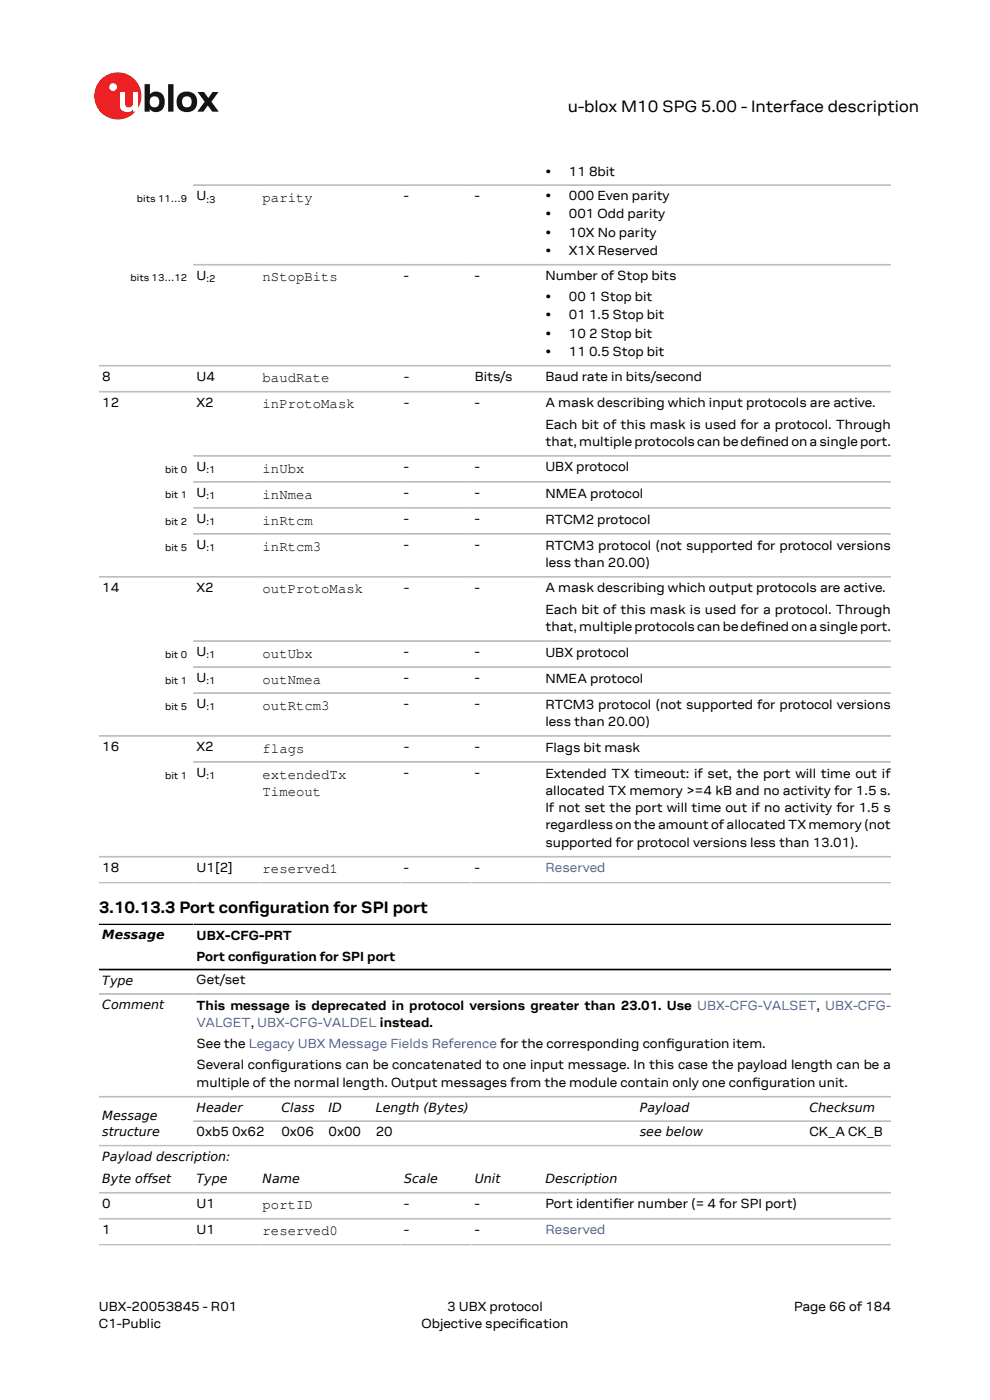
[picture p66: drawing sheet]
<svg xmlns="http://www.w3.org/2000/svg" width="210mm" height="297mm" viewBox="0 0 210 297" stroke-linecap="round" stroke-linejoin="round" font-family="sans-serif">
<defs><g id="words">
<g font-size="3.5">
<text x="120.4" y="23.7">u-blox M10 SPG 5.00 - Interface description</text>
<text x="21" y="193.7">3.10.13.3 Port confguration for SPI port</text>
<text x="52.7" y="193.7">i</text>
</g>
<g font-size="3">
<text x="55.7" y="42.8">parity</text>
<text x="55.7" y="59.7">nStopBits</text>
<text x="55.7" y="81.1">baudRate</text>
<text x="55.7" y="86.6">inProtoMask</text>
<text x="55.7" y="100.2">inUbx</text>
<text x="55.7" y="105.8">inNmea</text>
<text x="55.7" y="111.3">inRtcm</text>
<text x="55.7" y="116.8">inRtcm3</text>
<text x="55.7" y="125.9">outProtoMask</text>
<text x="55.7" y="139.5">outUbx</text>
<text x="55.7" y="145">outNmea</text>
<text x="55.7" y="150.6">outRtcm3</text>
<text x="55.7" y="159.7">flags</text>
<text x="55.7" y="165.2">extendedTx</text>
<text x="55.7" y="168.9">Timeout</text>
<text x="55.7" y="185.3">reserved1</text>
<text x="55.7" y="256.6">portID</text>
<text x="55.7" y="262.1">reserved0</text>
</g>
<g font-size="2.8">
<text x="115.7" y="37.3">•</text>
<text x="120.7" y="37.3">11 8bit</text>
<text x="41.7" y="42.4">U</text>
<text x="85.7" y="42.4">-</text>
<text x="100.7" y="42.4">-</text>
<text x="115.7" y="42.4">•</text>
<text x="115.7" y="46.4">•</text>
<text x="120.7" y="42.4">000 Even parity</text>
<text x="120.7" y="46.4">001 Odd parity</text>
<text x="115.7" y="50.3">•</text>
<text x="120.7" y="50.3">10X No parity</text>
<text x="41.7" y="59.3">U</text>
<text x="85.7" y="59.3">-</text>
<text x="100.7" y="59.3">-</text>
<text x="115.7" y="54.2">•</text>
<text x="115.7" y="59.5">Number of Stop bits</text>
<text x="120.7" y="54.2">X1X Reserved</text>
<text x="115.7" y="63.8">•</text>
<text x="120.7" y="63.8">00</text>
<text x="124.9" y="63.8">1 Stop bit</text>
<text x="115.7" y="67.8">•</text>
<text x="115.7" y="71.7">•</text>
<text x="120.7" y="67.8">01</text>
<text x="120.7" y="71.7">10</text>
<text x="124.9" y="67.8">1.5 Stop bit</text>
<text x="124.9" y="71.7">2 Stop bit</text>
<text x="115.7" y="75.6">•</text>
<text x="120.7" y="75.6">11</text>
<text x="124.9" y="75.6">0.5 Stop bit</text>
<text x="21.7" y="80.7">8</text>
<text x="41.7" y="80.7">U4</text>
<text x="85.7" y="80.7">-</text>
<text x="100.7" y="80.7">Bits/s</text>
<text x="115.7" y="80.9">Baud rate in bits/second</text>
<text x="21.7" y="86.3">12</text>
<text x="41.7" y="86.3">X2</text>
<text x="85.7" y="86.3">-</text>
<text x="100.7" y="86.3">-</text>
<text x="115.7" y="86.4">A mask describing which input protocols are active.</text>
<text x="115.7" y="90.9">Each bit of this mask is used for a protocol. Through</text>
<text x="115.7" y="94.6">that,multipleprotocolscanbedefnedonasingleport.</text>
<text x="160.5" y="94.6">i</text>
<text x="41.7" y="99.9">U</text>
<text x="85.7" y="99.9">-</text>
<text x="100.7" y="99.9">-</text>
<text x="115.7" y="100">UBX protocol</text>
<text x="41.7" y="105.4">U</text>
<text x="85.7" y="105.4">-</text>
<text x="100.7" y="105.4">-</text>
<text x="115.7" y="105.5">NMEA protocol</text>
<text x="41.7" y="110.9">U</text>
<text x="85.7" y="110.9">-</text>
<text x="100.7" y="110.9">-</text>
<text x="115.7" y="111.1">RTCM2 protocol</text>
<text x="41.7" y="116.4">U</text>
<text x="85.7" y="116.4">-</text>
<text x="100.7" y="116.4">-</text>
<text x="115.7" y="116.6">RTCM3 protocol (not supported for protocol versions</text>
<text x="21.7" y="125.5">14</text>
<text x="41.7" y="125.5">X2</text>
<text x="85.7" y="125.5">-</text>
<text x="100.7" y="125.5">-</text>
<text x="115.7" y="120.2">less than 20.00)</text>
<text x="115.7" y="125.7">A mask describing which output protocols are active.</text>
<text x="115.7" y="130.2">Each bit of this mask is used for a protocol. Through</text>
<text x="115.7" y="133.9">that,multipleprotocolscanbedefnedonasingleport.</text>
<text x="160.5" y="133.9">i</text>
<text x="41.7" y="139.2">U</text>
<text x="85.7" y="139.2">-</text>
<text x="100.7" y="139.2">-</text>
<text x="115.7" y="139.3">UBX protocol</text>
<text x="41.7" y="144.7">U</text>
<text x="85.7" y="144.7">-</text>
<text x="100.7" y="144.7">-</text>
<text x="115.7" y="144.8">NMEA protocol</text>
<text x="41.7" y="150.2">U</text>
<text x="85.7" y="150.2">-</text>
<text x="100.7" y="150.2">-</text>
<text x="115.7" y="150.3">RTCM3 protocol (not supported for protocol versions</text>
<text x="115.7" y="154">less than 20.00)</text>
<text x="21.7" y="159.3">16</text>
<text x="41.7" y="159.3">X2</text>
<text x="85.7" y="159.3">-</text>
<text x="100.7" y="159.3">-</text>
<text x="115.7" y="159.4">Flags bit mask</text>
<text x="41.7" y="164.8">U</text>
<text x="85.7" y="164.8">-</text>
<text x="100.7" y="164.8">-</text>
<text x="115.7" y="164.9">Extended TX timeout: if set, the port will time out if</text>
<text x="115.7" y="168.6">allocated TX memory &gt;=4 kB and no activity for 1.5 s.</text>
<text x="115.7" y="172.3">If not set the port will time out if no activity for 1.5 s</text>
<text x="115.7" y="176">regardlessontheamountofallocatedTXmemory(not</text>
<text x="115.7" y="179.6">supported for protocol versions less than 13.01).</text>
<text x="21.7" y="184.9">18</text>
<text x="41.7" y="184.9">U1[2]</text>
<text x="85.7" y="184.9">-</text>
<text x="100.7" y="184.9">-</text>
<text x="41.7" y="199.4">UBX-CFG-PRT</text>
<text x="41.7" y="203.9">Port confguration for SPI port</text>
<text x="53.4" y="203.9">i</text>
<text x="41.7" y="208.8">Get/set</text>
<text x="41.7" y="214.2">This message is deprecated in protocol versions greater than 23.01. Use UBX-CFG-VALSET, UBX-CFG-</text>
<text x="41.7" y="222.4">See the Legacy UBX Message Fields Reference for the corresponding confguration item.</text>
<text x="41.7" y="226.9">Several confgurations can be concatenated to one input message. In this case the payload length can be a</text>
<text x="57.5" y="226.9">i</text>
<text x="141.3" y="222.4">i</text>
<text x="41.7" y="230.5">multiple of the normal length. Output messages from the module contain only one confguration unit.</text>
<text x="159.5" y="230.5">i</text>
<text x="41.7" y="241">0xb5 0x62</text>
<text x="59.7" y="241">0x06</text>
<text x="69.7" y="241">0x00</text>
<text x="79.7" y="241">20</text>
<text x="171.7" y="241">CK_A CK_B</text>
<text x="21.7" y="256.2">0</text>
<text x="41.7" y="256.2">U1</text>
<text x="85.7" y="256.2">-</text>
<text x="100.7" y="256.2">-</text>
<text x="115.7" y="256.3">Port identifer number (= 4 for SPI port)</text>
<text x="130" y="256.3">i</text>
<text x="21.7" y="261.7">1</text>
<text x="41.7" y="261.7">U1</text>
<text x="85.7" y="261.7">-</text>
<text x="100.7" y="261.7">-</text>
<text x="21" y="278">UBX-20053845 - R01</text>
<text x="21" y="281.8">C1-Public</text>
<text x="89.4" y="281.8">Objective specifcation</text>
<text x="94.9" y="278">3 UBX protocol</text>
<text x="110.1" y="281.8">i</text>
<text x="168.4" y="278">Page 66 of 184</text>
</g>
<g font-size="2.8" fill="#4664b4">
<text x="115.7" y="185.1">Reserved</text>
<text x="41.7" y="217.8">VALGET, UBX-CFG-VALDEL instead.</text>
<text x="115.7" y="261.7">Reserved</text>
</g>
<g font-size="2.7">
<text x="21.7" y="199.3">Message</text>
<text x="21.7" y="208.9">Type</text>
<text x="21.7" y="214.1">Comment</text>
<text x="21.7" y="237.6">Message</text>
<text x="41.7" y="235.9">Header</text>
<text x="59.7" y="235.9">Class</text>
<text x="69.7" y="235.9">ID</text>
<text x="79.7" y="235.9">Length (Bytes)</text>
<text x="135.7" y="235.9">Payload</text>
<text x="171.7" y="235.9">Checksum</text>
<text x="21.7" y="241">structure</text>
<text x="135.7" y="241">see below</text>
<text x="21.7" y="246.2">Payload description:</text>
<text x="21.7" y="251.1">Byte offset</text>
<text x="41.7" y="251.1">Type</text>
<text x="55.7" y="251.1">Name</text>
<text x="85.7" y="251.1">Scale</text>
<text x="100.7" y="251.1">Unit</text>
<text x="115.7" y="251.1">Description</text>
</g>
<g font-size="2.1">
<text x="29" y="42.8">bits 11…9</text>
<text x="43.8" y="43">:3</text>
<text x="27.7" y="59.7">bits 13…12</text>
<text x="43.8" y="59.9">:2</text>
<text x="35" y="100.4">bit 0</text>
<text x="43.8" y="100.4">:1</text>
<text x="35" y="105.8">bit 1</text>
<text x="43.8" y="105.9">:1</text>
<text x="35" y="111.3">bit 2</text>
<text x="43.8" y="111.4">:1</text>
<text x="35" y="116.8">bit 5</text>
<text x="43.8" y="117">:1</text>
<text x="35" y="139.7">bit 0</text>
<text x="43.8" y="139.7">:1</text>
<text x="35" y="145">bit 1</text>
<text x="43.8" y="145.2">:1</text>
<text x="35" y="150.5">bit 5</text>
<text x="43.8" y="150.7">:1</text>
<text x="35" y="165.3">bit 1</text>
<text x="43.8" y="165.3">:1</text>
</g>
</g></defs>
<circle cx="25" cy="20.4" r="5" fill="#ed2023"/>
<circle cx="24" cy="18.5" r=".83" fill="#fff"/>
<g fill="#151516">
<path d="M35.7 17.9h1.1v5.8h-1.1z"/>
<path d="M41.9 19.5h1.4l.9 1.3 .9-1.3h1.3l-1.6 2.1 1.6 2.1h-1.4l-.9-1.3-1 1.3h-1.2l1.5-2.1z"/>
<path d="M32 20.7a1.17 1.17 0 0 0-.1 1.5 1.17 1.17 0 0 0 1.4 .4 1.16 1.16 0 0 0 .4-1.6 1.16 1.16 0 0 0-1.7-.3zM30.7 17.9h1.1v2.1a1.82 1.82 0 0 1 2.2-.4 1.82 1.82 0 0 1 .9 2 1.83 1.83 0 0 1-1 2 1.83 1.83 0 0 1-2.1-.5v.6h-1.1z"/>
<path d="M38.9 20.7a1.18 1.18 0 0 0-.2 1.5 1.18 1.18 0 0 0 1.5 .4 1.18 1.18 0 0 0 .4-1.5 1.18 1.18 0 0 0-1.5-.5zM37.4 21.6a2.25 2.25 0 0 1 4.5 0 2.25 2.25 0 0 1-4.5 0z"/>
</g>
<path d="M25.4 19.5h1.1v2.5a.84 .84 0 0 0 1 .8 .84 .84 0 0 0 .7-1v-2.3h1.1v4.2h-1.1v-.5a1.59 1.59 0 0 1-1.8 .5 1.59 1.59 0 0 1-1-1.5z" fill="#fff"/>
<g fill="none" stroke="#bebebe" stroke-width=".35">
<path d="M41 39.3h148M41 56.2h148M21 77.6h168M21 83.1h168M189 96.7h-148M41 102.2h148M41 107.7h148M41 113.3h148M21 122.4h168M41 136h148M21 156.1h168M41 141.5h148"/>
<path d="M41 147h148M189 161.6h-148M21 181.7h168M21 187.3h168M21 210.9h168M21 232.7h168M41 237.8h148M21 243h168M21 253h168M21 258.6h168M21 264.1h168"/>
</g>
<path d="M21 196.1h168M21 205.7h168" fill="none" stroke="#000" stroke-width=".35"/>
<use href="#words"/>
</svg>
